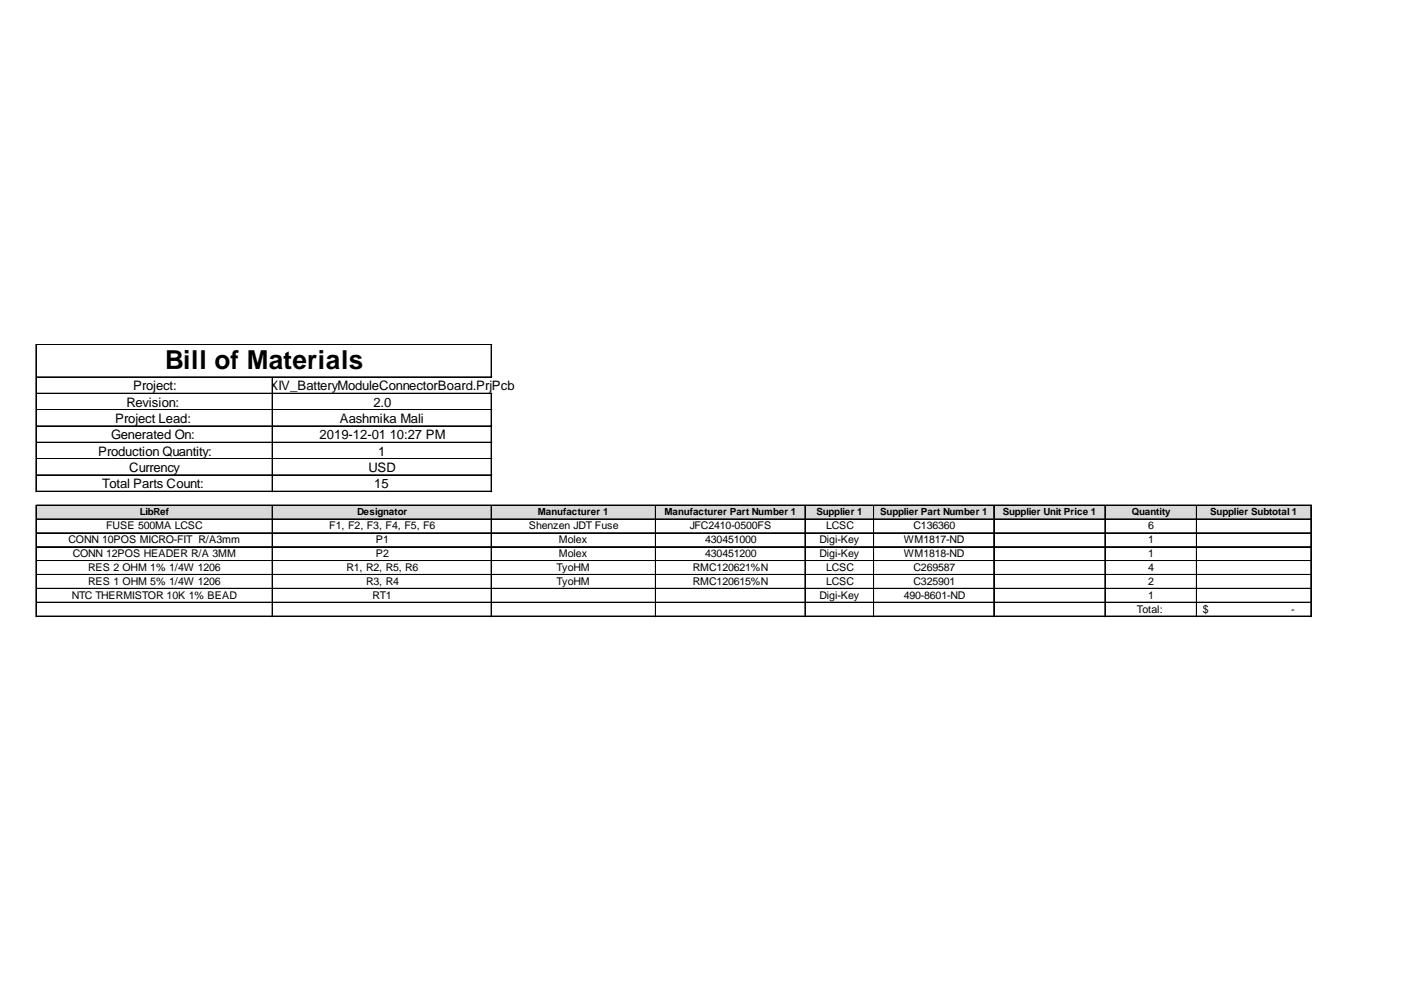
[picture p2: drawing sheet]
<svg xmlns="http://www.w3.org/2000/svg" width="297mm" height="210mm" viewBox="0 0 297 210" stroke-linecap="round" stroke-linejoin="round" font-family="sans-serif">
<defs><g id="words">
<text font-size="5.5" x="35" y="78.3">Bill of Materials</text>
<g font-size="2.8">
<text x="28.2" y="82.8">Project:</text>
<text x="53" y="82.8">MSXIV_BatteryModuleConnectorBoard.PrjPcb</text>
<text x="24.4" y="89.7">Project Lead:</text>
<text x="26.8" y="86.2">Revision:</text>
<text x="72.1" y="89.7">Aashmika Mali</text>
<text x="79.2" y="86.2">2.0</text>
<text x="23.6" y="93.1">Generated On:</text>
<text x="67.7" y="93.1">2019-12-01 10:27 PM</text>
<text x="20.8" y="96.6">Production Quantity:</text>
<text x="27.4" y="100.1">Currency</text>
<text x="78.1" y="100.1">USD</text>
<text x="80.2" y="96.6">1</text>
<text x="21.6" y="103.5">Total Parts Count:</text>
<text x="79.3" y="103.5">15</text>
</g>
<g font-size="2.3">
<text x="22.5" y="112.2">FUSE 500MA LCSC</text>
<text x="69.8" y="112.2">F1, F2, F3, F4, F5, F6</text>
<text x="112.1" y="112.2">Shenzen JDT Fuse</text>
<text x="146.2" y="112.2">JFC2410-0500FS</text>
<text x="175.2" y="112.2">LCSC</text>
<text x="193.7" y="112.2">C136360</text>
<text x="243.4" y="112.2">6</text>
<text x="14.5" y="115.2">CONN 10POS MICRO-FIT R/A3mm</text>
<text x="15.4" y="118.1">CONN 12POS HEADER R/A 3MM</text>
<text x="79.7" y="115.2">P1</text>
<text x="79.7" y="118.1">P2</text>
<text x="118.5" y="115.2">Molex</text>
<text x="118.5" y="118.1">Molex</text>
<text x="149.5" y="115.2">430451000</text>
<text x="149.5" y="118.1">430451200</text>
<text x="173.8" y="115.2">Digi-Key</text>
<text x="173.8" y="118.1">Digi-Key</text>
<text x="191.6" y="115.2">WM1817-ND</text>
<text x="191.6" y="118.1">WM1818-ND</text>
<text x="243.4" y="115.2">1</text>
<text x="243.4" y="118.1">1</text>
<text x="18.7" y="121.1">RES 2 OHM 1% 1/4W 1206</text>
<text x="18.7" y="124">RES 1 OHM 5% 1/4W 1206</text>
<text x="73.5" y="121.1">R1, R2, R5, R6</text>
<text x="77.6" y="124">R3, R4</text>
<text x="118" y="121.1">TyoHM</text>
<text x="118" y="124">TyoHM</text>
<text x="146.9" y="121.1">RMC120621%N</text>
<text x="146.9" y="124">RMC120615%N</text>
<text x="175.2" y="121.1">LCSC</text>
<text x="175.2" y="124">LCSC</text>
<text x="193.7" y="121.1">C269587</text>
<text x="193.7" y="124">C325901</text>
<text x="243.4" y="121.1">4</text>
<text x="243.4" y="124">2</text>
<text x="15.2" y="126.9">NTC THERMISTOR 10K 1% BEAD</text>
<text x="79" y="126.9">RT1</text>
<text x="173.8" y="126.9">Digi-Key</text>
<text x="191.6" y="126.9">490-8601-ND</text>
<text x="241" y="129.9">Total:</text>
<text x="243.4" y="126.9">1</text>
<text x="255" y="129.9">$</text>
<text x="273.8" y="129.9">-</text>
</g>
<g font-size="2.1">
<text x="29.6" y="109.1">LibRef</text>
<text x="75.7" y="109.1">Designator</text>
<text x="114" y="109.1">Manufacturer 1</text>
<text x="140.9" y="109.1">Manufacturer Part Number 1</text>
<text x="173.1" y="109.1">Supplier 1</text>
<text x="186.6" y="109.1">Supplier Part Number 1</text>
<text x="212.6" y="109.1">Supplier Unit Price 1</text>
<text x="240" y="109.1">Quantity</text>
<text x="256.6" y="109.1">Supplier Subtotal 1</text>
</g>
</g></defs>
<path d="M7.7 107.1h270.4v3.1h-270.4z" fill="#d9d9d9"/>
<g fill="none" stroke="#000" stroke-width=".21">
<path d="M7.6 73v31.3M7.7 73v31.3M7.8 73h96.5M7.8 73.1h96.5M7.8 79.9h96.5M7.8 80h96.5M104.1 73.2v6.9M104.2 73.2v6.9M7.8 83.4h96.5M7.8 83.5h96.5M7.8 86.8h96.5M7.8 86.9h96.5"/>
<path d="M7.8 90.3h96.5M7.8 90.4h96.5M7.8 93.8h96.5M7.8 97.2h96.5M7.8 97.3h96.5M57.7 80.1v24.2M57.8 80.1v24.2M104.1 83.5v20.8M104.2 83.5v20.8M7.6 107.1v23.7M7.7 107.1v23.7M7.8 100.7h96.5"/>
<path d="M7.8 100.8h96.5M7.8 104.1h96.5M7.8 104.2h96.5M7.8 107.1h270.3M7.8 107.2h270.3M7.8 110h270.3M7.8 110.1h270.3M7.8 113h270.3M7.8 115.9h270.3M7.8 116h270.3M7.8 118.8h270.3M7.8 118.9h270.3"/>
<path d="M57.7 107.3v23.5M57.8 107.3v23.5M104.1 107.3v23.5M104.2 107.3v23.5M139 107.3v23.5M170.7 107.3v23.5M185.2 107.3v23.5M185.3 107.3v23.5M210.7 107.3v23.5M210.8 107.3v23.5M234.2 107.3v23.5M234.3 107.3v23.5"/>
<path d="M253.7 107.3v23.5M277.9 107.3v23.5M278 107.3v23.5M7.8 121.8h270.3M7.8 121.9h270.3M7.8 124.7h270.3M7.8 124.8h270.3M7.8 127.7h270.3M7.8 127.8h270.3M7.8 130.6h270.3M7.8 130.7h270.3"/>
</g>
<use href="#words"/>
</svg>
